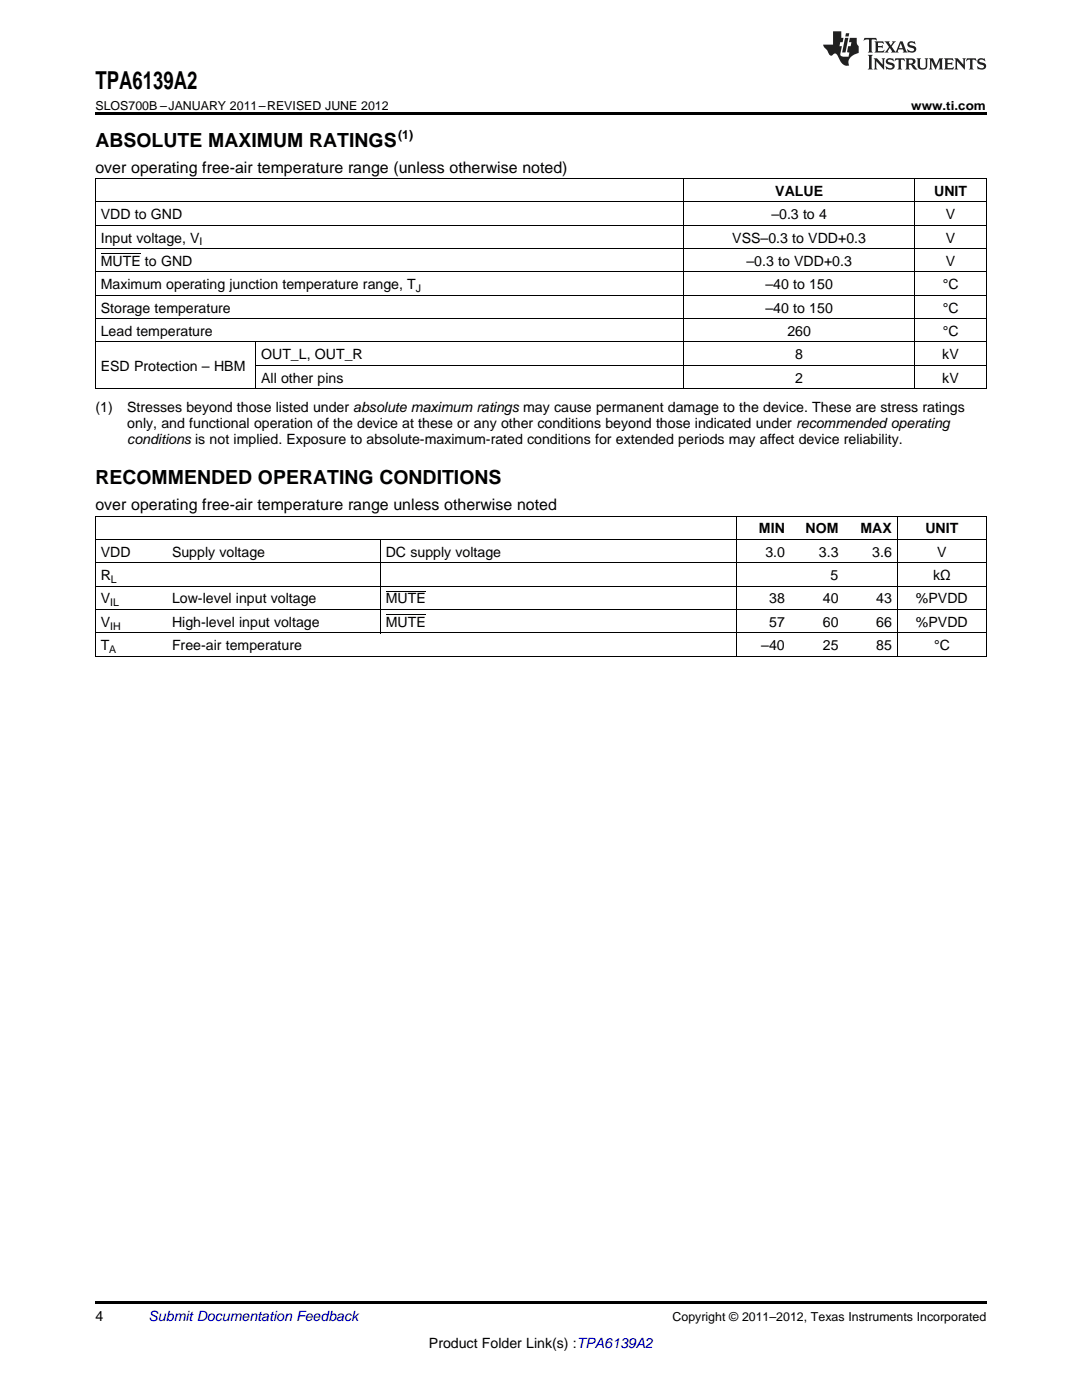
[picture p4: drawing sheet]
<svg xmlns="http://www.w3.org/2000/svg" width="216mm" height="279mm" viewBox="0 0 216 279" stroke-linecap="round" stroke-linejoin="round" font-family="sans-serif">
<defs><g id="words">
<text font-size="4.9" x="19" y="17.8">TPA6139A2</text>
<g font-size="3.9">
<text x="19" y="29.3">ABSOLUTE MAXIMUM RATINGS</text>
<text x="19" y="96.7">RECOMMENDED OPERATING CONDITIONS</text>
</g>
<g font-size="3.2">
<text x="19" y="34.4">over operating free-air temperature range (unless otherwise noted)</text>
<text x="19" y="101.8">over operating free-air temperature range unless otherwise noted</text>
</g>
<g font-size="2.8">
<text x="154.7" y="39.1">VALUE</text>
<text x="186.4" y="39.1">UNIT</text>
<text x="20.1" y="43.7">VDD to GND</text>
<text x="153.9" y="43.7">–0.3 to 4</text>
<text x="188.7" y="43.7">V</text>
<text x="20.1" y="48.4">Input voltage, V</text>
<text x="20.1" y="53.1">MUTE to GND</text>
<text x="146.1" y="48.4">VSS–0.3 to VDD+0.3</text>
<text x="148.9" y="53.1">–0.3 to VDD+0.3</text>
<text x="188.7" y="48.4">V</text>
<text x="188.7" y="53.1">V</text>
<text x="20.1" y="57.7">Maximum operating junction temperature range, T</text>
<text x="152.8" y="57.7">–40 to 150</text>
<text x="188.1" y="57.7">°C</text>
<text x="20.1" y="62.4">Storage temperature</text>
<text x="152.8" y="62.4">–40 to 150</text>
<text x="188.1" y="62.4">°C</text>
<text x="20.1" y="67">Lead temperature</text>
<text x="52.1" y="71.7">OUT_L, OUT_R</text>
<text x="157.1" y="67">260</text>
<text x="158.7" y="71.7">8</text>
<text x="188" y="71.7">kV</text>
<text x="188.1" y="67">°C</text>
<text x="20.1" y="74">ESD Protection – HBM</text>
<text x="52.1" y="76.3">All other pins</text>
<text x="158.7" y="76.3">2</text>
<text x="188" y="76.3">kV</text>
<text x="19" y="82.2">(1)</text>
<text x="25.4" y="82.2">Stresses beyond those listed under absolute maximum ratings may cause permanent damage to the device. These are stress ratings</text>
<text x="25.4" y="85.4">only, and functional operation of the device at these or any other conditions beyond those indicated under recommended operating</text>
<text x="25.4" y="88.5">conditions is not implied. Exposure to absolute-maximum-rated conditions for extended periods may affect device reliability.</text>
<text x="151.4" y="106.5">MIN</text>
<text x="160.7" y="106.5">NOM</text>
<text x="171.7" y="106.5">MAX</text>
<text x="184.6" y="106.5">UNIT</text>
<text x="20.1" y="111.1">VDD</text>
<text x="34.3" y="111.1">Supply voltage</text>
<text x="77" y="111.1">DC supply voltage</text>
<text x="152.7" y="111.1">3.0</text>
<text x="163.4" y="111.1">3.3</text>
<text x="174.1" y="111.1">3.6</text>
<text x="187" y="111.1">V</text>
<text x="20.1" y="115.8">R</text>
<text x="165.7" y="115.8">5</text>
<text x="186.2" y="115.8">kΩ</text>
<text x="20.1" y="120.4">V</text>
<text x="20.1" y="125.1">V</text>
<text x="34.3" y="120.4">Low-level input voltage</text>
<text x="34.3" y="125.1">High-level input voltage</text>
<text x="77" y="120.4">MUTE</text>
<text x="77" y="125.1">MUTE</text>
<text x="153.5" y="120.4">38</text>
<text x="153.5" y="125.1">57</text>
<text x="164.2" y="120.4">40</text>
<text x="164.2" y="125.1">60</text>
<text x="174.8" y="120.4">43</text>
<text x="174.8" y="125.1">66</text>
<text x="182.8" y="120.4">%PVDD</text>
<text x="182.8" y="125.1">%PVDD</text>
<text x="20.1" y="129.8">T</text>
<text x="34.3" y="129.8">Free-air temperature</text>
<text x="151.9" y="129.8">–40</text>
<text x="164.2" y="129.8">25</text>
<text x="174.8" y="129.8">85</text>
<text x="186.4" y="129.8">°C</text>
<text x="19" y="263.6">4</text>
<text x="85.6" y="269">Product Folder Link(s) :TPA6139A2</text>
</g>
<text font-size="2.8" fill="#0000c8" x="29.6" y="263.6">Submit Documentation Feedback</text>
<g font-size="2.5">
<text x="19" y="21.9">SLOS700B –JANUARY 2011–REVISED JUNE 2012</text>
<text x="181.8" y="21.9">www.ti.com</text>
<text x="79.4" y="27.7">(1)</text>
<text x="134.2" y="263.6">Copyright © 2011–2012, Texas Instruments Incorporated</text>
</g>
<g font-size="2.1">
<text x="39.8" y="49">I</text>
<text x="83" y="58.3">J</text>
<text x="22.1" y="116.3">L</text>
<text x="22" y="121">IL</text>
<text x="22" y="125.7">IH</text>
<text x="21.8" y="130.3">A</text>
</g>
</g></defs>
<g fill="#231f20">
<path d="M172.5 7.6l-.1 .5 .4-.2h.6v.1v2.1l-.2 .4h.9l-.2-.4v-2.1l.1-.1h.5l.5 .2-.2-.5zM174.5 8.3l.2 .3v1.5l-.2 .4h1.8l.2-.6a1.04 1.04 0 0 1-1.3 .2v-.7h.6l.3 .2v-.6l-.3 .2h-.6v-.6l.8-.1 .4 .3-.2-.5zM176.5 8.3l.9 1.1-.9 1.1h.8l-.2-.2 .4-.7 .5 .7-.2 .2h1.5l-.2-.2 .2-.4h.9l.1 .4-.2 .2h1l-.3-.3-.7-1.9h-.5l-.9 2-.8-1 .9-1h-.8l.1 .3-.4 .5-.3-.6 .1-.2zM179.7 8.6l.4 1h-.7zM181.3 8.4a.63 .63 0 0 0-.2 .7 .63 .63 0 0 0 .6 .4l.6 .2 .1 .2a.75 .75 0 0 1-.7 .4 .75 .75 0 0 1-.6-.5l.1 .7 .1-.1a1.11 1.11 0 0 0 1.5-.6 1.13 1.13 0 0 0-1.2-.8l-.1-.4a1.04 1.04 0 0 1 1.2 .2l-.2-.5-.2 .1-.4-.2zM173.2 10.9l.2 .4v2.2l-.2 .4h1l-.3-.4v-2.2l.3-.4zM174.3 11.6l.3 .4v1.5l-.3 .4h.8l-.2-.4v-1.3l1.5 1.7v-1.9l.2-.4h-.7l.2 .4v.9l-1.1-1.3zM177 11.8a.62 .62 0 0 0-.2 .7 .62 .62 0 0 0 .6 .4l.6 .1 .1 .3a.76 .76 0 0 1-.7 .3 .76 .76 0 0 1-.7-.4l.2 .7 .1-.1a1.11 1.11 0 0 0 1.5-.6 1.13 1.13 0 0 0-1.2-.8l-.1-.4a1.04 1.04 0 0 1 1.2 .2l-.2-.6-.2 .1-.5-.1zM178.7 11.6l-.2 .6a.61 .61 0 0 1 .8-.3v1.6l-.2 .4h.9l-.2-.4v-1.6a.63 .63 0 0 1 .7 .3l-.1-.6zM180.6 11.6l.3 .4v1.5l-.3 .4h1l-.2-.2-.1-.8 .6 .2a.76 .76 0 0 0 1.2 .7l-1-1a.58 .58 0 0 0 .6-.5 .58 .58 0 0 0-.5-.6zM181.4 11.9h.1a.45 .45 0 0 1 .5 .1 .45 .45 0 0 1 .1 .5l-.8 .2zM182.9 11.6l.2 .2a2.17 2.17 0 0 0 .3 1.9 .99 .99 0 0 0 1.6-.6v-1.1l.2-.4h-.7l.2 .2a1.92 1.92 0 0 1-.2 1.8 .6 .6 0 0 1-.9-.5v-1.1l.2-.4zM185.4 11.6l.2 .4v1.5l-.2 .4h.7l-.2-.4v-1.4l.8 1.8 .8-1.8v1.4l-.2 .4h.9l-.2-.4v-1.5l.2-.4h-.8l-.6 1.5-.6-1.5zM188.4 11.6l.2 .4v1.5l-.2 .4h1.8l.1-.6a1.04 1.04 0 0 1-1.2 .1v-.6h.5l.4 .2v-.6l-.4 .2h-.5v-.7h.8l.3 .3-.1-.6zM190.5 11.6l.2 .4v1.5l-.2 .4h.7l-.2-.4v-1.3l1.5 1.7v-1.9l.2-.4h-.7l.2 .4v.9l-1.1-1.3zM192.9 11.6l-.1 .6a.61 .61 0 0 1 .7-.3l.1 1.6-.3 .4h1l-.3-.4 .1-1.6a.63 .63 0 0 1 .7 .3l-.1-.6zM195.2 11.8a.62 .62 0 0 0-.2 .7 .62 .62 0 0 0 .6 .4l.6 .1 .1 .3a.76 .76 0 0 1-.7 .3 .76 .76 0 0 1-.6-.4l.1 .7 .1-.1a1.11 1.11 0 0 0 1.6-.6 1.13 1.13 0 0 0-1.3-.8l-.1-.4a1.04 1.04 0 0 1 1.2 .2l-.1-.6-.2 .1-.5-.1z"/>
<path d="M166.2 6.3v2.6h-1.9v.4l.8 .9a.91 .91 0 0 0 1 .8 .56 .56 0 0 1 .5-.3 .56 .56 0 0 1 .5 .3l.4 .8a1.53 1.53 0 0 0 1.9 1.2 1.54 1.54 0 0 1 1-2.1l.9-.3v-1.4a1.52 1.52 0 0 1-.4-1.6h-1.3l-.2 .8h.5l-.2 .8h-.5l-.1 1v.2l.4 .1-.2 .8a1.93 1.93 0 0 1-1.6-.3l.3-1.8h-.5l.2-.8h.4l.2-.8h-.4v-1.3zM168.6 7.6l-.6 2.9h.7l.6-2.9zM168.8 6.6l-.1 .7h.6l.2-.7z"/>
</g>
<path d="M19 22.5h177.8v.5h-177.8zM19 259.7h177.8v.5h-177.8z" fill="#000"/>
<g fill="none" stroke="#000" stroke-width=".2">
<path d="M19 35.6h177.8M19.1 35.7v41.9M136.3 35.7v41.9M182.5 35.7v41.9M196.8 35.7v41.9M19 58.9h177.8M19 54.3h177.8M19 49.6h177.8M19 45h177.8M19 40.3h177.8M20.1 50.6h8M19 77.6h177.8"/>
<path d="M19 68.2h177.8M19 63.6h177.8M51 68.3v9.3M51 72.9h145.8M19 117h177.8M19 112.3h177.8M19 107.7h177.8M19 103h177.8M19.1 103.1v27.9M75.9 107.7v18.7M77 118h7.9M147 103.1v27.9"/>
<path d="M179 103.1v27.9M196.8 103.1v27.9M19 131h177.8M19 126.3h177.8M19 121.7h177.8M77 122.6h7.9"/>
</g>
<use href="#words"/>
</svg>
